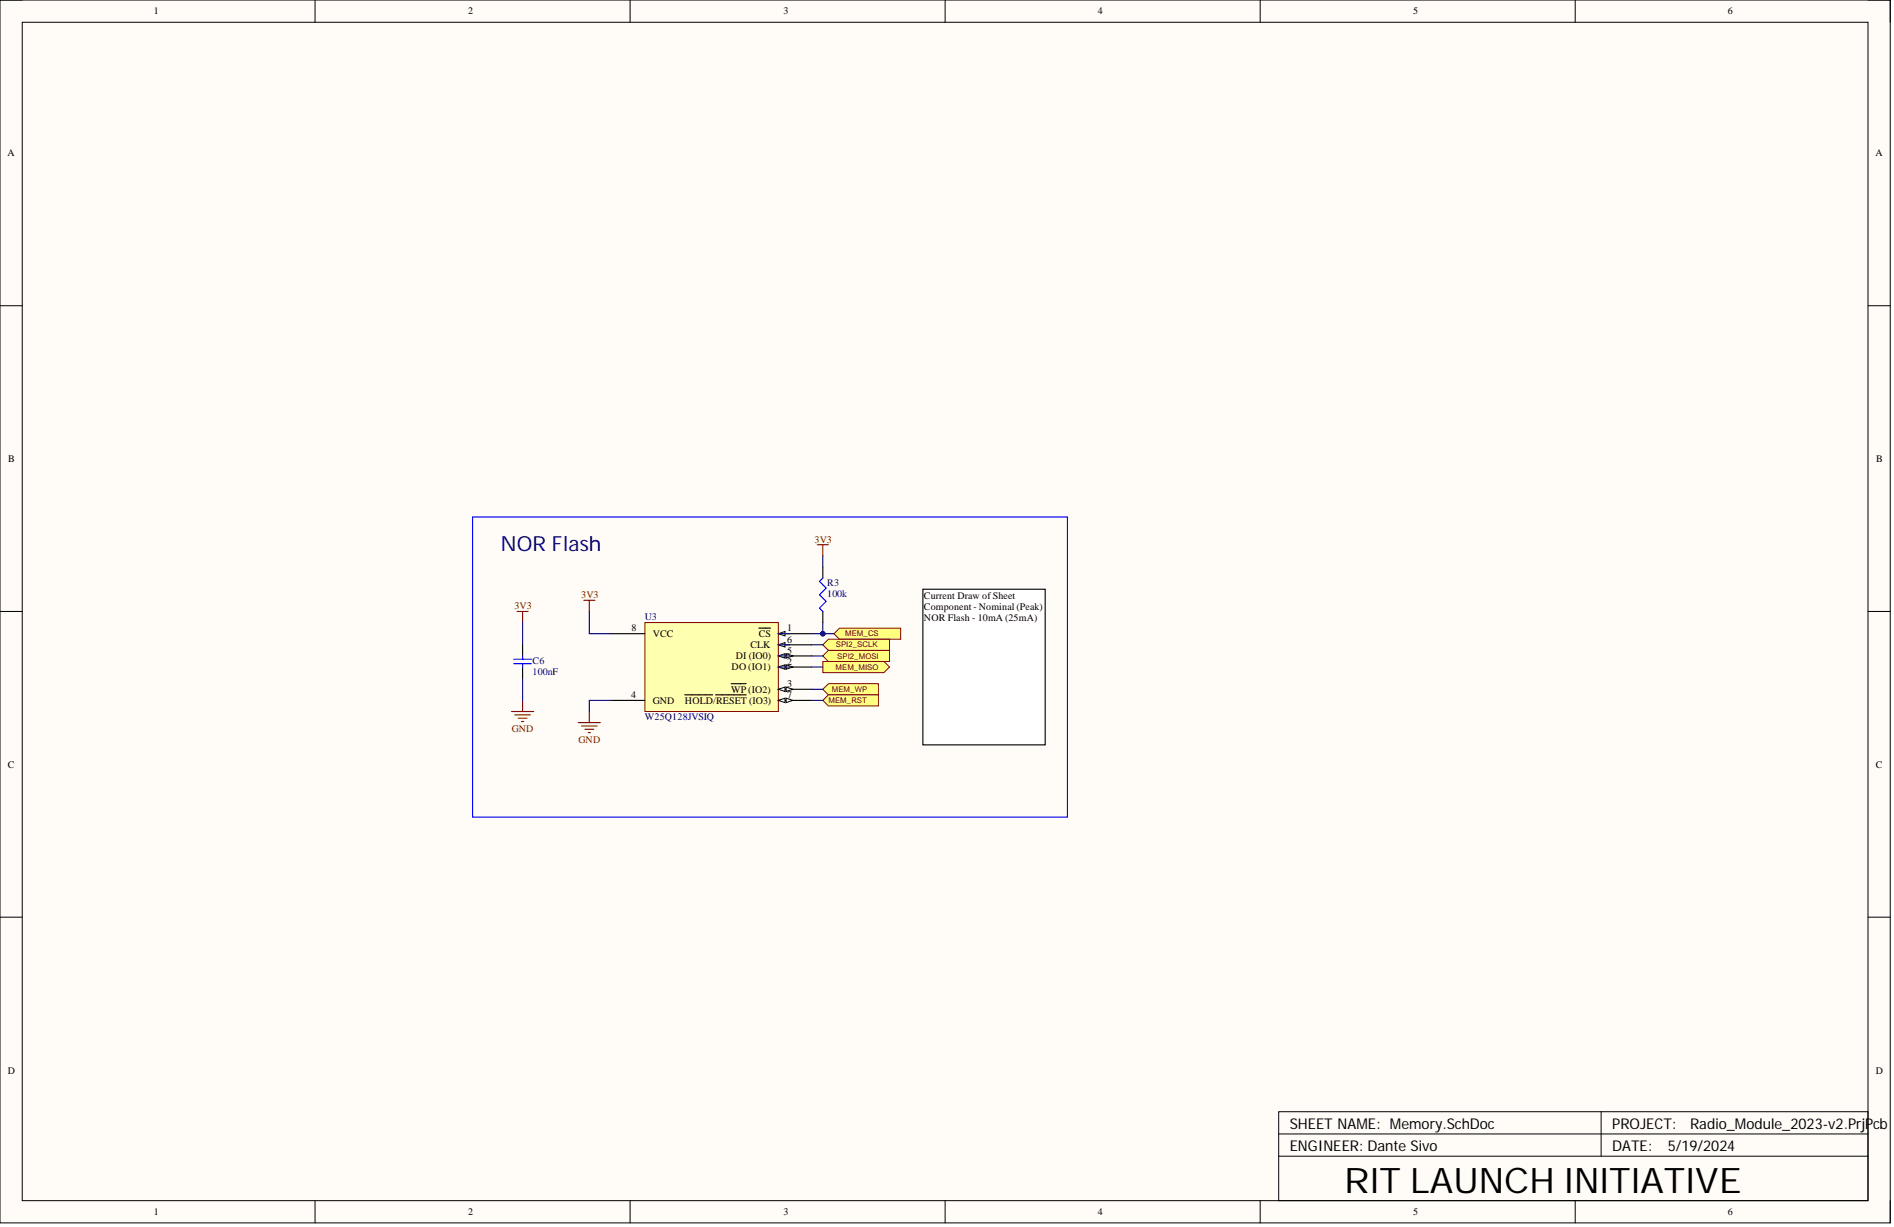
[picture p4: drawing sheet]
<svg xmlns="http://www.w3.org/2000/svg" width="431mm" height="279mm" viewBox="0 0 431 279" stroke-linecap="round" stroke-linejoin="round" font-family="sans-serif">
<defs><g id="words">
<text font-size="8" x="306.2" y="271.7">RIT LAUNCH INITIATIVE</text>
<text font-size="4.7" fill="#000080" x="114" y="125.5">NOR Flash</text>
<g font-size="3.4">
<text x="293.8" y="257">SHEET NAME: Memory.SchDoc</text>
<text x="367.3" y="257">PROJECT:</text>
<text x="385" y="257">Radio_Module_2023-v2.PrjPcb</text>
<text x="293.8" y="262.1">ENGINEER: Dante Sivo</text>
<text x="367.3" y="262.1">DATE:</text>
<text x="379.9" y="262.1">5/19/2024</text>
</g>
<g font-size="2.3">
<text x="35" y="3.3">1</text>
<text x="106.6" y="3.3">2</text>
<text x="178.5" y="3.3">3</text>
<text x="250.1" y="3.3">4</text>
<text x="321.9" y="3.3">5</text>
<text x="393.6" y="3.3">6</text>
<text x="1.7" y="35.6">A</text>
<text x="427.2" y="35.6">A</text>
<text x="1.9" y="105.2">B</text>
<text x="427.4" y="105.2">B</text>
<text x="210.5" y="136.5">Current Draw of Sheet</text>
<text x="143.9" y="143.8">8</text>
<text x="179.3" y="143.8">1</text>
<text x="210.5" y="139">Component - Nominal (Peak)</text>
<text x="210.5" y="141.5">NOR Flash - 10mA (25mA)</text>
<text x="148.7" y="145.1">VCC</text>
<text x="171" y="147.6">CLK</text>
<text x="172.8" y="145.1">CS</text>
<text x="179.3" y="148.9">5</text>
<text x="179.3" y="146.3">6</text>
<text x="166.7" y="152.7">DO (IO1)</text>
<text x="167.6" y="150.1">DI (IO0)</text>
<text x="179.3" y="151.4">2</text>
<text x="143.8" y="159">4</text>
<text x="148.7" y="160.2">GND</text>
<text x="156" y="160.2">HOLD/RESET (IO3)</text>
<text x="166.6" y="157.7">WP (IO2)</text>
<text x="179.3" y="156.5">3</text>
<text x="179.3" y="159">7</text>
<text x="1.8" y="174.8">C</text>
<text x="427.3" y="174.8">C</text>
<text x="1.8" y="244.5">D</text>
<text x="427.3" y="244.5">D</text>
<text x="35" y="276.7">1</text>
<text x="106.6" y="276.7">2</text>
<text x="178.5" y="276.7">3</text>
<text x="250.1" y="276.7">4</text>
<text x="321.9" y="276.7">5</text>
<text x="393.6" y="276.7">6</text>
</g>
<g font-size="2.3" fill="#800000">
<text x="185.6" y="123.5">3V3</text>
<text x="132.4" y="136.2">3V3</text>
<text x="117.2" y="138.7">3V3</text>
<text x="116.6" y="166.6">GND</text>
<text x="131.8" y="169.1">GND</text>
</g>
<g font-size="2.3" fill="#000080">
<text x="188.4" y="135.9">100k</text>
<text x="188.4" y="133.4">R3</text>
<text x="146.9" y="141.3">U3</text>
<text x="121.3" y="153.7">100nF</text>
<text x="121.3" y="151.1">C6</text>
<text x="146.9" y="164">W25Q128JVSIQ</text>
</g>
<g font-size="1.8" fill="#800000">
<text x="190.4" y="147.4">SPI2_SCLK</text>
<text x="190.7" y="150">SPI2_MOSI</text>
<text x="192.5" y="144.9">MEM_CS</text>
<text x="190.3" y="152.5">MEM_MISO</text>
<text x="188.7" y="160.1">MEM_RST</text>
<text x="189.5" y="157.5">MEM_WP</text>
</g>
</g></defs>
<path d="M0 0h430.6v278.5h-430.6z" fill-rule="evenodd" fill="#fffcf8"/>
<path d="M0 0h430.6v278.5h-430.6z" fill="none" stroke="#000" stroke-width=".23"/>
<path d="M5.1 5.1h420.4v268.3h-420.4z" fill-rule="evenodd" fill="#fffcf8"/>
<g fill="none" stroke="#000" stroke-width=".23">
<path d="M0 0h5.1M5.1 5.1h420.4v268.3h-420.4zM71.8 0v5.1M143.5 0v5.1M215.3 0v5.1M287.1 0v5.1M358.8 0v5.1M425.5 0h5.1v5.1M0 69.6h5.1M425.5 69.6h5.1M0 139.2h5.1M425.5 139.2h5.1"/>
<path d="M0 208.9h5.1M425.5 208.9h5.1M291.3 253.2h134.2v20.2h-134.2zM291.3 258.2h134.2M364.7 253.2v10.1M71.8 273.4v5.1M143.5 273.4v5.1M215.3 273.4v5.1M287.1 273.4v5.1M291.3 263.3h134.2M358.8 273.4v5.1M430.6 273.4v5.1"/>
</g>
<path d="M146.9 141.8h30.4v20.2h-30.4z" fill-rule="evenodd" fill="#ffffb0"/>
<path d="M146.9 141.8h30.4v20.2h-30.4z" fill="none" stroke="#800000" stroke-width=".23"/>
<path d="M177.3 144.3h7.6" fill="none" stroke="#000" stroke-width=".25"/>
<path d="M177.3 144.3l1.5-.5v1z" fill="#f8fcff"/>
<path d="M177.3 144.3l1.5-.5v1z" fill="none" stroke="#000" stroke-width=".23"/>
<path d="M172.9 143h2.6M177.3 151.9h7.6" fill="none" stroke="#000" stroke-width=".25"/>
<path d="M177.3 151.9l1.5-.5v1z" fill="#f8fcff"/>
<path d="M177.3 151.9l1.5-.5v1z" fill="none" stroke="#000" stroke-width=".23"/>
<path d="M179.1 151.4l1.5 .5-1.5 .5z" fill="#f8fcff"/>
<path d="M179.1 151.4l1.5 .5-1.5 .5z" fill="none" stroke="#000" stroke-width=".23"/>
<path d="M177.3 157h7.6" fill="none" stroke="#000" stroke-width=".25"/>
<path d="M177.3 157l1.5-.5v1z" fill="#f8fcff"/>
<path d="M177.3 157l1.5-.5v1z" fill="none" stroke="#000" stroke-width=".23"/>
<path d="M179.1 156.5l1.5 .5-1.5 .5z" fill="#f8fcff"/>
<path d="M179.1 156.5l1.5 .5-1.5 .5z" fill="none" stroke="#000" stroke-width=".23"/>
<path d="M139.3 159.5h7.6M166.5 155.7h3.5M177.3 149.4h7.6" fill="none" stroke="#000" stroke-width=".25"/>
<path d="M177.3 149.4l1.5-.5v1z" fill="#f8fcff"/>
<path d="M177.3 149.4l1.5-.5v1z" fill="none" stroke="#000" stroke-width=".23"/>
<path d="M179.1 148.9l1.5 .5-1.5 .5z" fill="#f8fcff"/>
<path d="M179.1 148.9l1.5 .5-1.5 .5z" fill="none" stroke="#000" stroke-width=".23"/>
<path d="M177.3 146.8h7.6" fill="none" stroke="#000" stroke-width=".25"/>
<path d="M177.3 146.8l1.5-.5v1z" fill="#f8fcff"/>
<path d="M177.3 146.8l1.5-.5v1z" fill="none" stroke="#000" stroke-width=".23"/>
<path d="M177.3 159.5h7.6" fill="none" stroke="#000" stroke-width=".25"/>
<path d="M177.3 159.5l1.5-.5v1z" fill="#f8fcff"/>
<path d="M177.3 159.5l1.5-.5v1z" fill="none" stroke="#000" stroke-width=".23"/>
<path d="M179.1 159l1.5 .5-1.5 .5z" fill="#f8fcff"/>
<path d="M179.1 159l1.5 .5-1.5 .5z" fill="none" stroke="#000" stroke-width=".23"/>
<path d="M139.3 144.3h7.6M156 158.2h6.3M163 158.2h7" fill="none" stroke="#000" stroke-width=".25"/>
<path d="M117.8 139.2h2.5M119 139.2v2.6M133 136.7h2.5M134.2 136.7v2.5M119 159.5v2.5M116.5 162h5.1M117.3 162.8h3.5M118 163.5h2.1M118.8 164.3h.5" fill="none" stroke="#800000" stroke-width=".25"/>
<path d="M119 141.8v5M119 154.4v5.1" fill="none" stroke="#000080" stroke-width=".25"/>
<path d="M190 144.3l1.2-1.3h14v2.6h-14z" fill-rule="evenodd" fill="#ffff80"/>
<path d="M190 144.3l1.2-1.3h14v2.6h-14z" fill="none" stroke="#800000" stroke-width=".23"/>
<path d="M187.4 146.8l1.3-1.2h13.9v2.5h-13.9z" fill-rule="evenodd" fill="#ffff80"/>
<path d="M187.4 146.8l1.3-1.2h13.9v2.5h-13.9z" fill="none" stroke="#800000" stroke-width=".23"/>
<path d="M187.4 157l1.3-1.3h11.4v2.5h-11.4z" fill-rule="evenodd" fill="#ffff80"/>
<path d="M187.4 157l1.3-1.3h11.4v2.5h-11.4z" fill="none" stroke="#800000" stroke-width=".23"/>
<path d="M177.3 149.4h2.5" fill="none" stroke="#000080" stroke-width=".25"/>
<path d="M187.4 150.6h14l1.2 1.3-1.2 1.3h-14z" fill-rule="evenodd" fill="#ffff80"/>
<path d="M187.4 150.6h14l1.2 1.3-1.2 1.3h-14z" fill="none" stroke="#800000" stroke-width=".23"/>
<path d="M187.4 149.4l1.3-1.3h13.9v2.5h-13.9z" fill-rule="evenodd" fill="#ffff80"/>
<path d="M187.4 149.4l1.3-1.3h13.9v2.5h-13.9z" fill="none" stroke="#800000" stroke-width=".23"/>
<path d="M177.3 144.3h2.5M177.3 146.8h2.5" fill="none" stroke="#000080" stroke-width=".25"/>
<path d="M187.4 159.5l1.3-1.3h11.4v2.6h-11.4z" fill-rule="evenodd" fill="#ffff80"/>
<path d="M187.4 159.5l1.3-1.3h11.4v2.6h-11.4z" fill="none" stroke="#800000" stroke-width=".23"/>
<path d="M134.2 139.2v5.1h5.1M177.3 151.9h2.5M184.9 151.9h2.5M184.9 146.8h2.5M184.9 149.4h2.5M184.9 157h2.5M184.9 159.5h2.5M187.4 141.8v2.5h-2.5" fill="none" stroke="#000080" stroke-width=".25"/>
<path d="M131.7 164.6h5.1M132.5 165.3h3.5M133.2 166.1h2.1M134 166.8h.5M134.2 162v2.6" fill="none" stroke="#800000" stroke-width=".25"/>
<path d="M119 146.8v2.6M119 151.9v2.5" fill="none" stroke="#000" stroke-width=".25"/>
<path d="M117 150.1h4.1M117 151.1h4.1M119 149.4v.7M119 151.1v.8" fill="none" stroke="#00f" stroke-width=".25"/>
<circle cx="187.4" cy="144.3" r=".51" fill="#000080"/>
<circle cx="187.4" cy="144.3" r=".51" fill="none" stroke="#000080" stroke-width=".23"/>
<path d="M187.4 144.3h2.6" fill="none" stroke="#000080" stroke-width=".25"/>
<circle cx="187.4" cy="144.3" r=".51" fill="#000080"/>
<circle cx="187.4" cy="144.3" r=".51" fill="none" stroke="#000080" stroke-width=".23"/>
<path d="M187.4 126.6v2.5M139.3 159.5h-5.1v2.5" fill="none" stroke="#000080" stroke-width=".25"/>
<path d="M186.2 124h2.5M187.4 124v2.6" fill="none" stroke="#800000" stroke-width=".25"/>
<path d="M187.4 129.1v2.5M187.4 139.2v2.6" fill="none" stroke="#000" stroke-width=".25"/>
<path d="M187.4 131.6l-.7 .8 1.5 1.5-1.5 1.5 1.5 1.6-1.5 1.5 .7 .7" fill="none" stroke="#00f" stroke-width=".25"/>
<path d="M210.2 134.2h27.9v35.4h-27.9z" fill-rule="evenodd" fill="#fff"/>
<path d="M210.2 134.2h27.9v35.4h-27.9z" fill="none" stroke="#000" stroke-width=".25"/>
<path d="M107.6 117.7h135.6v68.4h-135.6z" fill="none" stroke="#00f" stroke-width=".25"/>
<use href="#words"/>
</svg>
